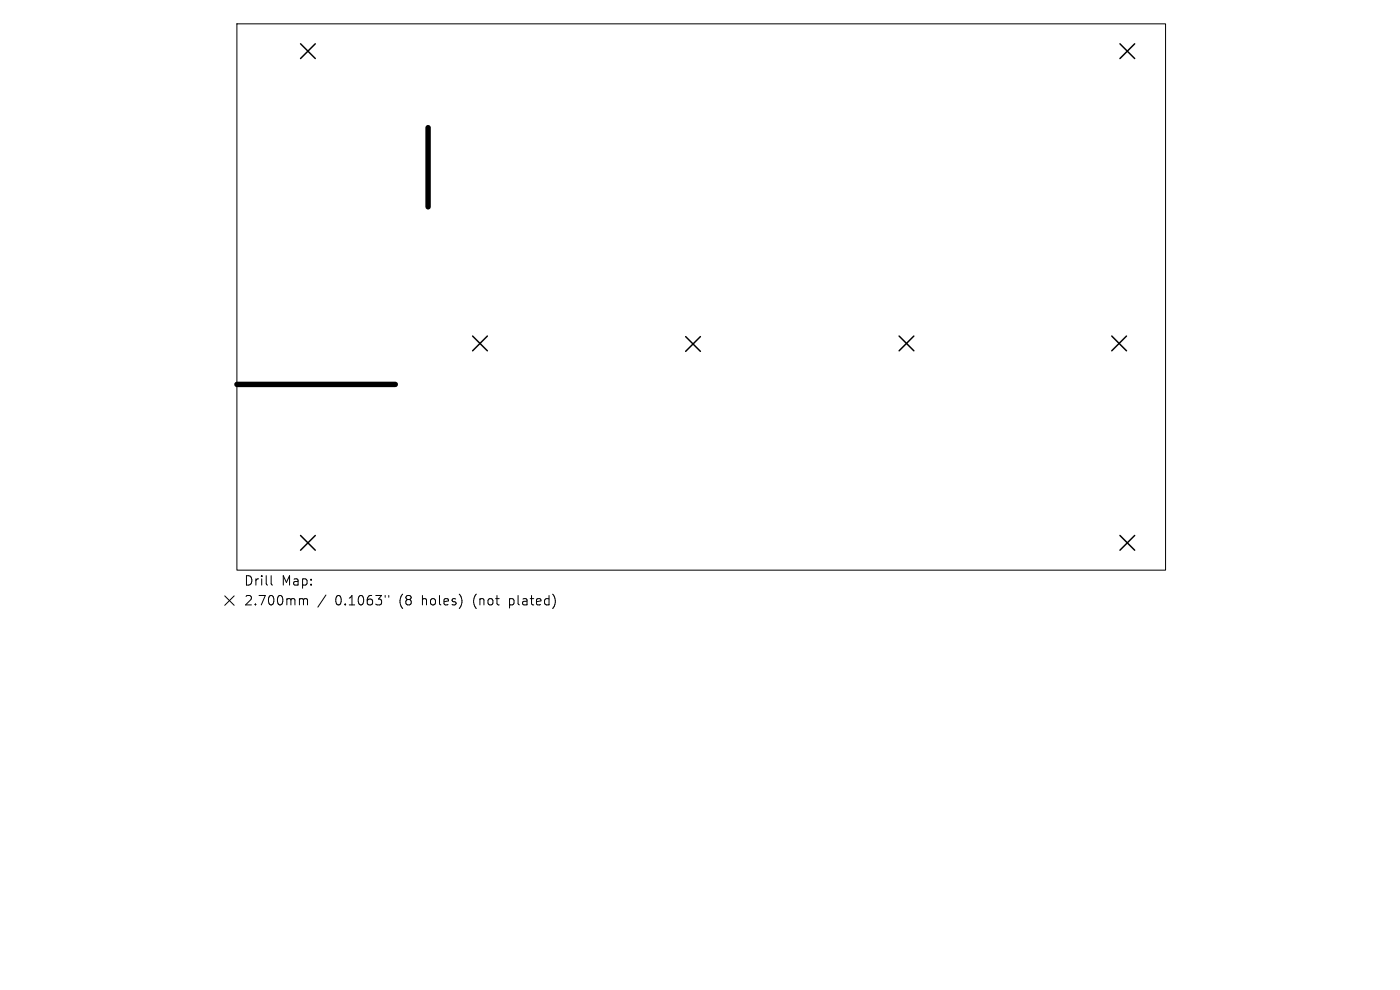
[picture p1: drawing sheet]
<svg xmlns="http://www.w3.org/2000/svg" width="297mm" height="210mm" viewBox="0 0 297 210" stroke-linecap="round" stroke-linejoin="round" font-family="sans-serif">
<defs><g id="words">
<g font-size="2.8">
<text x="51.7" y="124.5">Drill</text>
<text x="59.7" y="124.5">Map:</text>
<text x="51.7" y="128.7">2.700mm</text>
<text x="71.1" y="128.7">0.1063&quot;</text>
<text x="84.8" y="128.7">(8</text>
<text x="89.8" y="128.7">holes)</text>
<text x="100.9" y="128.7">(not</text>
<text x="108.7" y="128.7">plated)</text>
</g>
</g></defs>
<path d="M90.8 27.1v16.8M50.3 81.5h33.6" fill="none" stroke="#000" stroke-width="1.2"/>
<path d="M50.3 5.1h197v115.8h-197zM47.7 126.4l2 2M49.7 126.4l-2 2M57.5 122.1v1.7l.3 .3M63.8 127l.5 .1 .1 .2M64.4 127.3l.3-.3 .4 .1 .1 1.2M64.4 127.3v1M69.1 126.2l-1.7 2.6M81.7 126.3v.4M82.5 126.3v.4" fill="none" stroke="#000" stroke-width=".21"/>
<g fill="none" stroke="#000" stroke-width=".31">
<path d="M63.8 9.3l3.1 3.1M66.9 9.3l-3.1 3.1M237.6 9.3l3.1 3.1M240.7 9.3l-3.1 3.1M100.3 71.3l3.1 3.1M103.4 71.3l-3.1 3.1M145.5 71.4l3.1 3.1M148.6 71.4l-3.1 3.1M190.7 71.3l3.2 3.1M193.9 71.3l-3.2 3.1M235.9 71.3l3.1 3.1M239 71.3l-3.1 3.1"/>
<path d="M63.8 113.6l3.1 3.1M66.9 113.6l-3.1 3.1M237.6 113.6l3.1 3.1M240.7 113.6l-3.1 3.1"/>
</g>
<use href="#words"/>
</svg>
